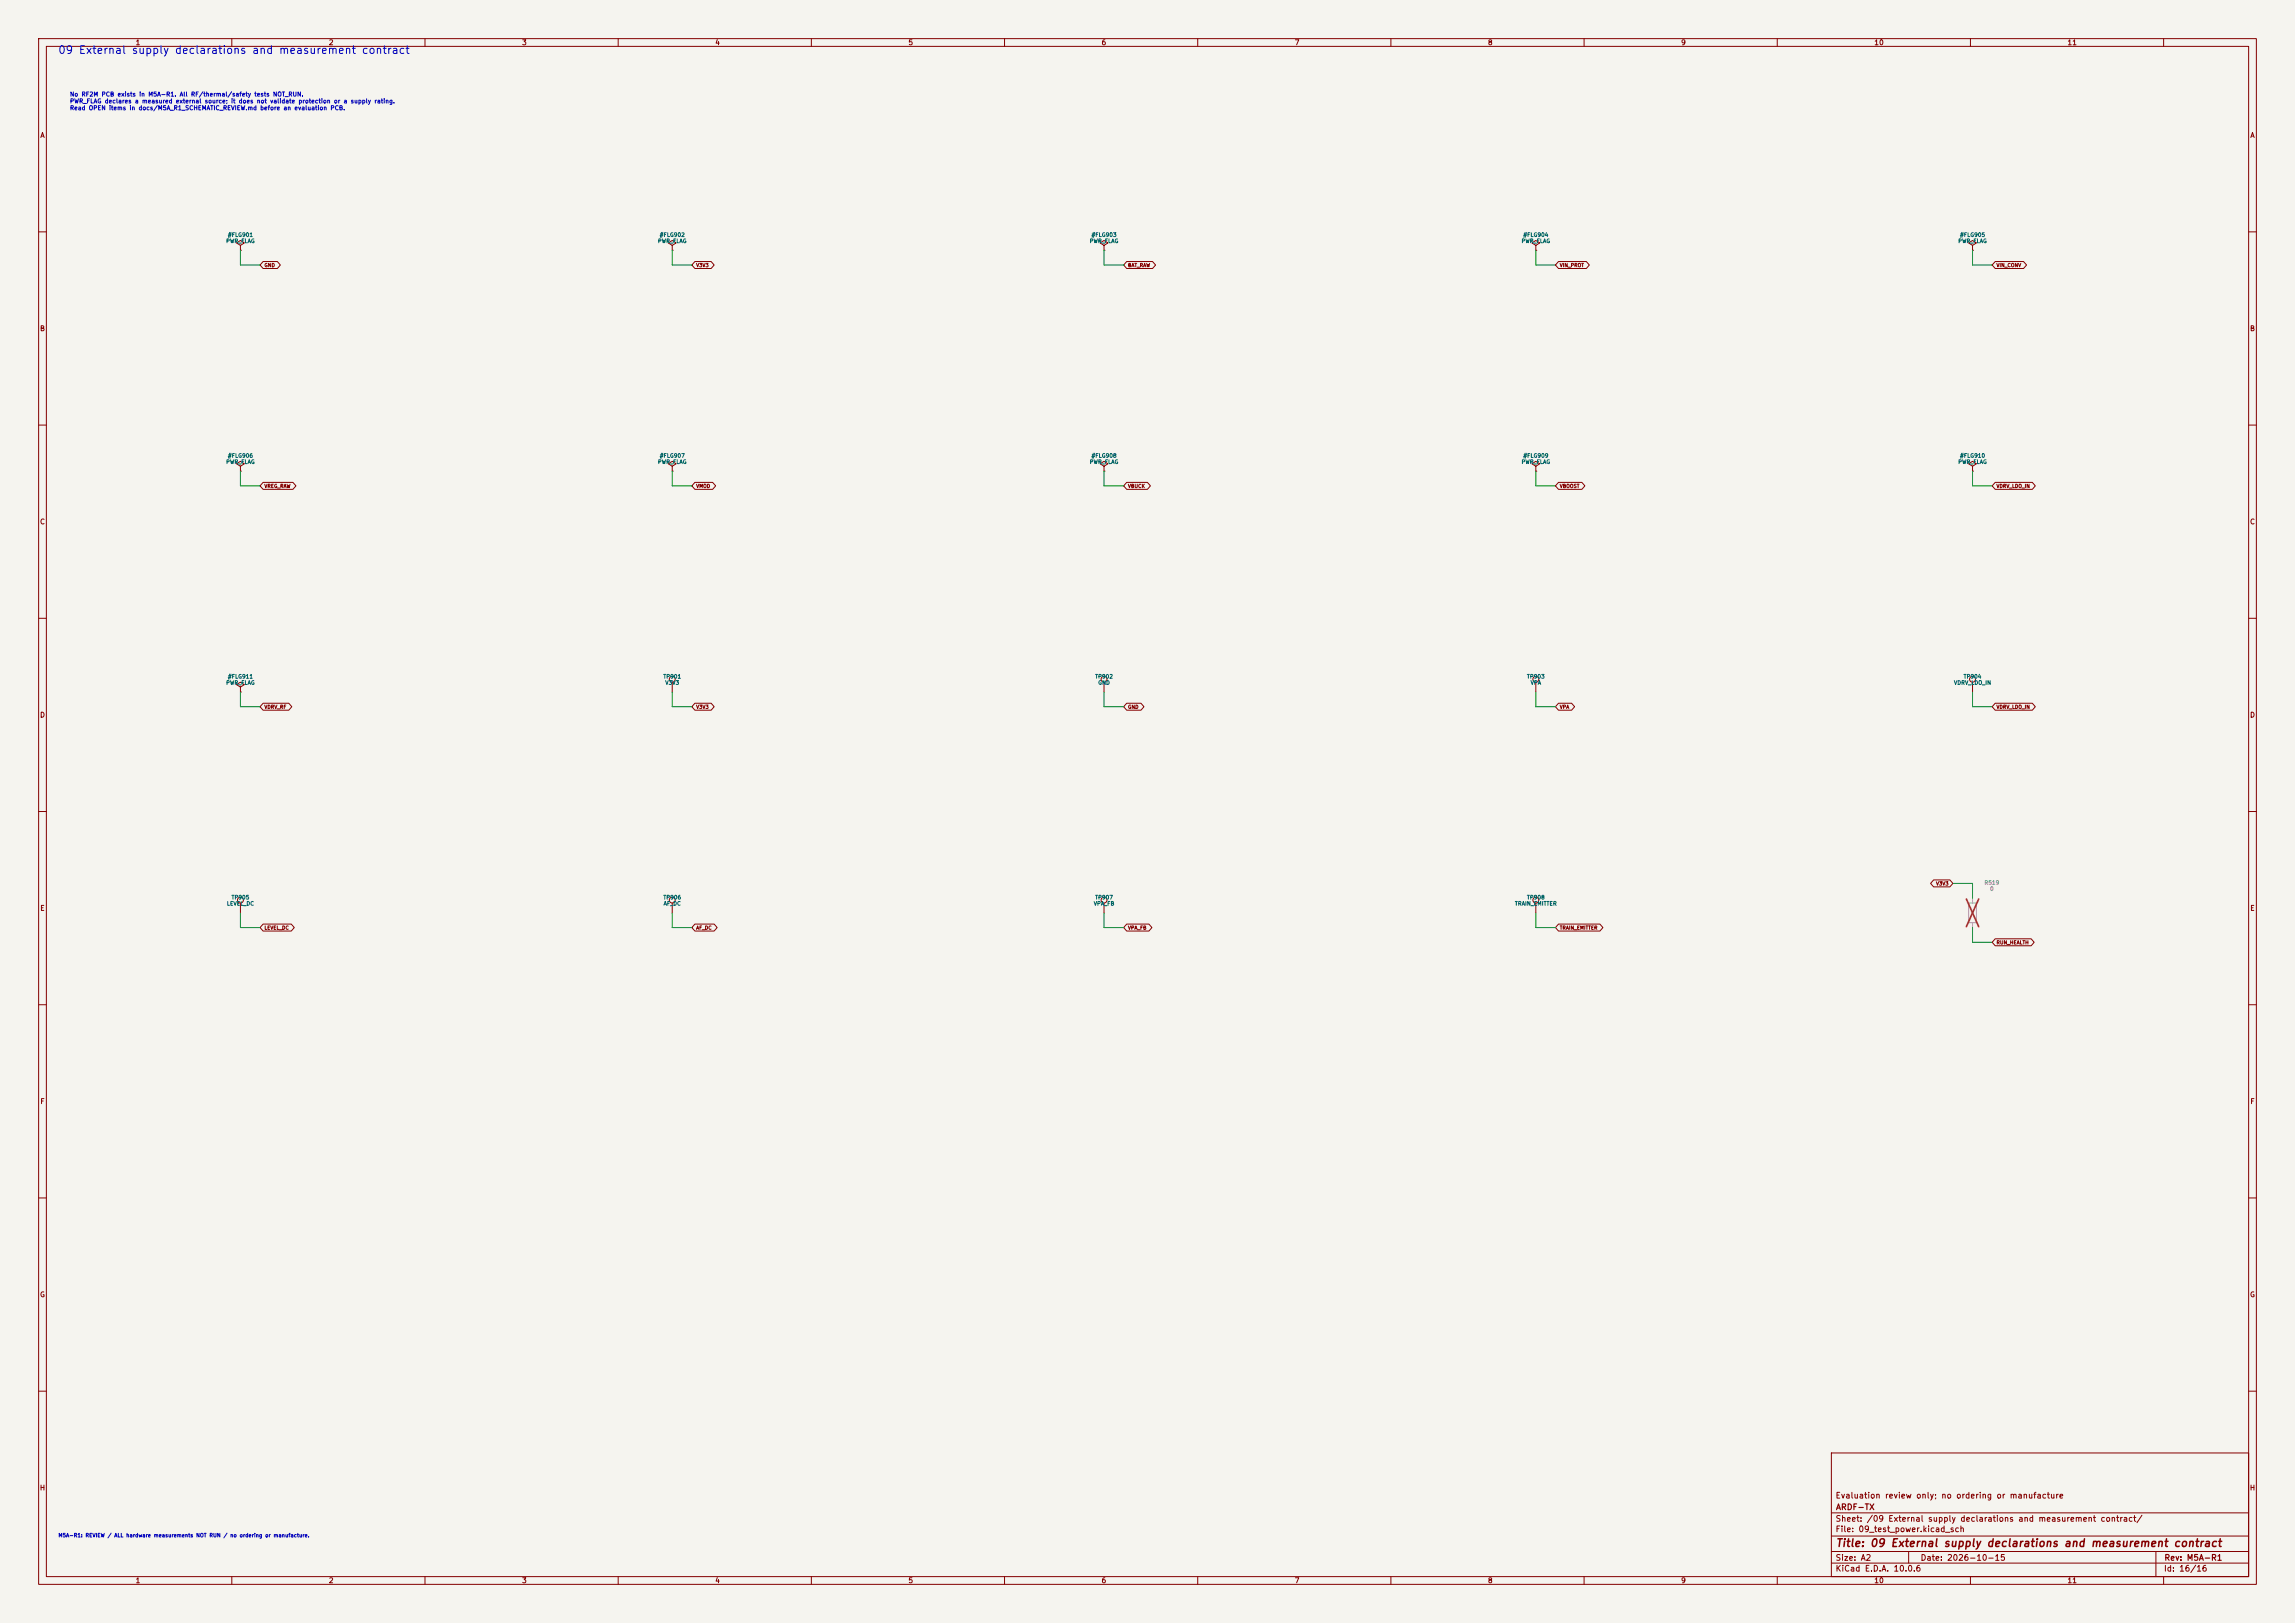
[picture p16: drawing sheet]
<svg xmlns="http://www.w3.org/2000/svg" width="594mm" height="420mm" viewBox="0 0 594 420" stroke-linecap="round" stroke-linejoin="round" font-family="sans-serif">
<defs><g id="words">
<text font-size="2" fill="#0000c2" x="14.9" y="14.4">09 External supply declarations and measurement contract</text>
<text font-size="2" fill="#840000" x="475" y="400.8">Title: 09 External supply declarations and measurement contract</text>
<g font-size="1.5" fill="#840000">
<text x="475" y="388.1">Evaluation review only; no ordering or manufacture</text>
<text x="475" y="394.1">Sheet: /09 External supply declarations and measurement contract/</text>
<text x="475.1" y="391.1">ARDF-TX</text>
<text x="475" y="396.8">File: 09_test_power.kicad_sch</text>
<text x="475" y="407">KiCad E.D.A. 10.0.6</text>
<text x="475" y="404.2">Size: A2</text>
<text x="497" y="404.2">Date: 2026-10-15</text>
<text x="560" y="407">Id: 16/16</text>
<text x="560.1" y="404.2">Rev: M5A-R1</text>
</g>
<g font-size="1.3" fill="#840000">
<text x="35" y="12">1</text>
<text x="85" y="12">2</text>
<text x="135" y="12">3</text>
<text x="185" y="12">4</text>
<text x="235" y="12">5</text>
<text x="285" y="12">6</text>
<text x="335" y="12">7</text>
<text x="385" y="12">8</text>
<text x="435" y="12">9</text>
<text x="485" y="12">10</text>
<text x="535" y="12">11</text>
<text x="10.3" y="36">A</text>
<text x="582.3" y="36">A</text>
<text x="10.2" y="86">B</text>
<text x="582.2" y="86">B</text>
<text x="10.2" y="136">C</text>
<text x="582.2" y="136">C</text>
<text x="10.2" y="186">D</text>
<text x="582.2" y="186">D</text>
<text x="10.3" y="236">E</text>
<text x="582.3" y="236">E</text>
<text x="10.3" y="286">F</text>
<text x="582.3" y="286">F</text>
<text x="10.2" y="336">G</text>
<text x="582.2" y="336">G</text>
<text x="10.2" y="386">H</text>
<text x="582.2" y="386">H</text>
<text x="35" y="410">1</text>
<text x="85" y="410">2</text>
<text x="135" y="410">3</text>
<text x="185" y="410">4</text>
<text x="235" y="410">5</text>
<text x="285" y="410">6</text>
<text x="335" y="410">7</text>
<text x="385" y="410">8</text>
<text x="435" y="410">9</text>
<text x="485" y="410">10</text>
<text x="535" y="410">11</text>
</g>
<g font-size="1.1" fill="#0000c2">
<text x="18" y="25.2">No RF2M PCB exists in M5A-R1. All RF/thermal/safety tests NOT_RUN.</text>
<text x="18" y="27">PWR_FLAG declares a measured external source; it does not validate protection or a supply rating.</text>
<text x="18" y="28.8">Read OPEN items in docs/M5A_R1_SCHEMATIC_REVIEW.md before an evaluation PCB.</text>
</g>
<g font-size="1" fill="#006464">
<text x="58.4" y="63.1">PWR_FLAG</text>
<text x="58.9" y="61.5">#FLG901</text>
<text x="170.2" y="63.1">PWR_FLAG</text>
<text x="170.6" y="61.5">#FLG902</text>
<text x="281.9" y="63.1">PWR_FLAG</text>
<text x="282.4" y="61.5">#FLG903</text>
<text x="393.7" y="63.1">PWR_FLAG</text>
<text x="394.1" y="61.5">#FLG904</text>
<text x="506.7" y="63.1">PWR_FLAG</text>
<text x="507.2" y="61.5">#FLG905</text>
<text x="58.9" y="118.7">#FLG906</text>
<text x="170.6" y="118.7">#FLG907</text>
<text x="282.4" y="118.7">#FLG908</text>
<text x="394.1" y="118.7">#FLG909</text>
<text x="507.2" y="118.7">#FLG910</text>
<text x="58.4" y="120.3">PWR_FLAG</text>
<text x="170.2" y="120.3">PWR_FLAG</text>
<text x="281.9" y="120.3">PWR_FLAG</text>
<text x="393.7" y="120.3">PWR_FLAG</text>
<text x="506.7" y="120.3">PWR_FLAG</text>
<text x="58.4" y="177.4">PWR_FLAG</text>
<text x="58.9" y="175.8">#FLG911</text>
<text x="171.6" y="175.8">TP901</text>
<text x="172.1" y="177.4">V3V3</text>
<text x="283.3" y="175.8">TP902</text>
<text x="284.1" y="177.4">GND</text>
<text x="395.1" y="175.8">TP903</text>
<text x="396.1" y="177.4">VPA</text>
<text x="505.6" y="177.4">VDRV_LDO_IN</text>
<text x="508.1" y="175.8">TP904</text>
<text x="59.8" y="233">TP905</text>
<text x="171.6" y="233">TP906</text>
<text x="283.3" y="233">TP907</text>
<text x="395.1" y="233">TP908</text>
<text x="58.6" y="234.6">LEVEL_DC</text>
<text x="171.7" y="234.6">AF_DC</text>
<text x="283" y="234.6">VPA_FB</text>
<text x="392" y="234.6">TRAIN_EMITTER</text>
</g>
<g font-size="1" fill="#939391">
<text x="513.5" y="229.2">R519</text>
<text x="515" y="230.8">0</text>
</g>
<text font-size="1" fill="#0000c2" x="15" y="398">M5A-R1: REVIEW / ALL hardware measurements NOT RUN / no ordering or manufacture.</text>
<g font-size=".9" fill="#840000">
<text x="68.3" y="69.3">GND</text>
<text x="180.1" y="69.3">V3V3</text>
<text x="291.9" y="69.3">BAT_RAW</text>
<text x="403.6" y="69.3">VIN_PROT</text>
<text x="516.6" y="69.3">VIN_CONV</text>
<text x="68.3" y="126.5">VREG_RAW</text>
<text x="180.1" y="126.5">VMOD</text>
<text x="291.9" y="126.5">VBUCK</text>
<text x="403.6" y="126.5">VBOOST</text>
<text x="516.6" y="126.5">VDRV_LDO_IN</text>
<text x="68.3" y="183.6">VDRV_RF</text>
<text x="180.1" y="183.6">V3V3</text>
<text x="291.9" y="183.6">GND</text>
<text x="403.6" y="183.6">VPA</text>
<text x="516.6" y="183.6">VDRV_LDO_IN</text>
<text x="501" y="229.3">V3V3</text>
<text x="68.3" y="240.8">LEVEL_DC</text>
<text x="180.1" y="240.8">AF_DC</text>
<text x="291.9" y="240.8">VPA_FB</text>
<text x="403.6" y="240.8">TRAIN_EMITTER</text>
<text x="516.6" y="244.6">RUN_HEALTH</text>
</g>
</g></defs>
<path d="M0 0h594v420h-594z" fill="#f5f4ef" stroke="#f5f4ef" stroke-width=".26"/>
<g fill="none" stroke="#840000" stroke-width=".26">
<path d="M10 10h574v400h-574zM12 12h570v396h-570zM60 10v2M110 10v2M160 10v2M210 10v2M260 10v2M310 10v2M360 10v2M410 10v2M460 10v2M510 10v2"/>
<path d="M560 10v2M10 60h2M62.2 63.5l1-.6-1-.7-1 .7 1 .6v1.3M62.2 64.8h.1M68.1 67.7h3.7l.8 .9-.8 .9h-3.7l-.8-.9zM174 63.5l1-.6-1-.7-1 .7 1 .6v1.3M174 64.8h.1M179.9 67.7h4.2l.7 .9-.7 .9h-4.2l-.8-.9zM285.7 63.5l1.1-.6-1.1-.7-1 .7 1 .6v1.3M285.7 64.8h.1M291.6 67.7h6.7l.8 .9-.8 .9h-6.7l-.8-.9zM397.5 63.5l1-.6-1-.7-1 .7 1 .6v1.3"/>
<path d="M397.5 64.8h.1M403.4 67.7h7.2l.8 .9-.8 .9h-7.2l-.8-.9zM510.5 63.5l1.1-.6-1.1-.7-1 .7 1 .6v1.3M510.5 64.8h.1M516.4 67.7h7.3l.8 .9-.8 .9h-7.3l-.8-.9zM582 60h2M10 110h2M582 110h2M62.2 120.7l1-.7-1-.6-1 .6 1 .7v1.2M62.2 121.9h.1M68.1 124.8h7.7l.8 .9-.8 .9h-7.7l-.8-.9zM174 120.7l1-.7-1-.6-1 .6 1 .7v1.2"/>
<path d="M174 121.9h.1M179.9 124.8h4.5l.8 .9-.8 .9h-4.5l-.8-.9zM285.7 120.7l1.1-.7-1.1-.6-1 .6 1 .7v1.2M285.7 121.9h.1M291.6 124.8h5.4l.8 .9-.8 .9h-5.4l-.8-.9zM397.5 120.7l1-.7-1-.6-1 .6 1 .7v1.2M397.5 121.9h.1M403.4 124.8h6l.8 .9-.8 .9h-6l-.8-.9zM510.5 120.7l1.1-.7-1.1-.6-1 .6 1 .7v1.2M510.5 121.9h.1M516.4 124.8h9.6l.8 .9-.8 .9h-9.6l-.8-.9zM10 160h2"/>
<path d="M62.2 177.8l1-.6-1-.7-1 .7 1 .6v1.3M62.2 179.1h.1M174 176.5v2.6M285.7 176.5v2.6M397.5 176.5v2.6M510.5 176.5v2.6M582 160h2M68.1 182h6.6l.8 .9-.8 .9h-6.6l-.8-.9zM179.9 182h4.2l.7 .9-.7 .9h-4.2l-.8-.9zM291.6 182h3.7l.8 .9-.8 .9h-3.7l-.8-.9zM403.4 182h3.4l.8 .9-.8 .9h-3.4l-.8-.9zM516.4 182h9.6l.8 .9-.8 .9h-9.6l-.8-.9z"/>
<path d="M10 210h2M582 210h2M62.2 233.7v2.5M68.1 239.1h7.3l.8 .9-.8 .9h-7.3l-.8-.9zM174 233.7v2.5M179.9 239.1h4.9l.8 .9-.8 .9h-4.9l-.8-.9zM285.7 233.7v2.5M291.6 239.1h5.8l.8 .9-.8 .9h-5.8l-.8-.9zM397.5 233.7v2.5M403.4 239.1h10.7l.8 .9-.8 .9h-10.7l-.8-.9zM500.5 227.7h4.2l.8 .9-.8 .9h-4.2l-.8-.9zM516.4 242.9h9.3l.8 .9-.8 .9h-9.3l-.8-.9z"/>
<path d="M10 260h2M582 260h2M10 310h2M582 310h2M10 360h2M474 376h108v32h-108zM582 360h2M474 397.5h108M474 391.5h108M60 408v2M110 408v2M160 408v2"/>
<path d="M210 408v2M260 408v2M310 408v2M360 408v2M410 408v2M460 408v2M474 404.5h108M474 401.5h108M494 401.5v3M510 408v2M558 401.5v6.5M560 408v2"/>
<circle cx="174" cy="175.8" r=".76"/>
<circle cx="285.8" cy="175.8" r=".76"/>
<circle cx="397.5" cy="175.8" r=".76"/>
<circle cx="510.5" cy="175.8" r=".76"/>
<circle cx="62.2" cy="232.9" r=".76"/>
<circle cx="174" cy="232.9" r=".76"/>
<circle cx="285.8" cy="232.9" r=".76"/>
<circle cx="397.5" cy="232.9" r=".76"/>
</g>
<path d="M509.5 233.7h2.1v5.1h-2.1zM510.5 232.4v1.3M510.5 238.8v1.2" fill="none" stroke="#9c9b98" stroke-width=".26"/>
<path d="M508.9 232.6l3.2 7.2M512.1 232.6l-3.2 7.2" fill="none" stroke="#e12e31" stroke-width=".46"/>
<g fill="none" stroke="#009600" stroke-width=".26">
<path d="M62.2 64.8v3.8h5.1M174 64.8v3.8h5.1M285.7 64.8v3.8h5.1M397.5 64.8v3.8h5.1M510.5 64.8v3.8h5.1M62.2 121.9v3.8h5.1M174 121.9v3.8h5.1M285.7 121.9v3.8h5.1M397.5 121.9v3.8h5.1M510.5 121.9v3.8h5.1M62.2 179.1v3.8h5.1M174 179.1v3.8h5.1"/>
<path d="M285.7 179.1v3.8h5.1M397.5 179.1v3.8h5.1M510.5 179.1v3.8h5.1M62.2 236.2v3.8h5.1M174 236.2v3.8h5.1M285.7 236.2v3.8h5.1M397.5 236.2v3.8h5.1M505.5 228.6h5v3.8M510.5 240v3.8h5.1"/>
</g>
<use href="#words"/>
</svg>
